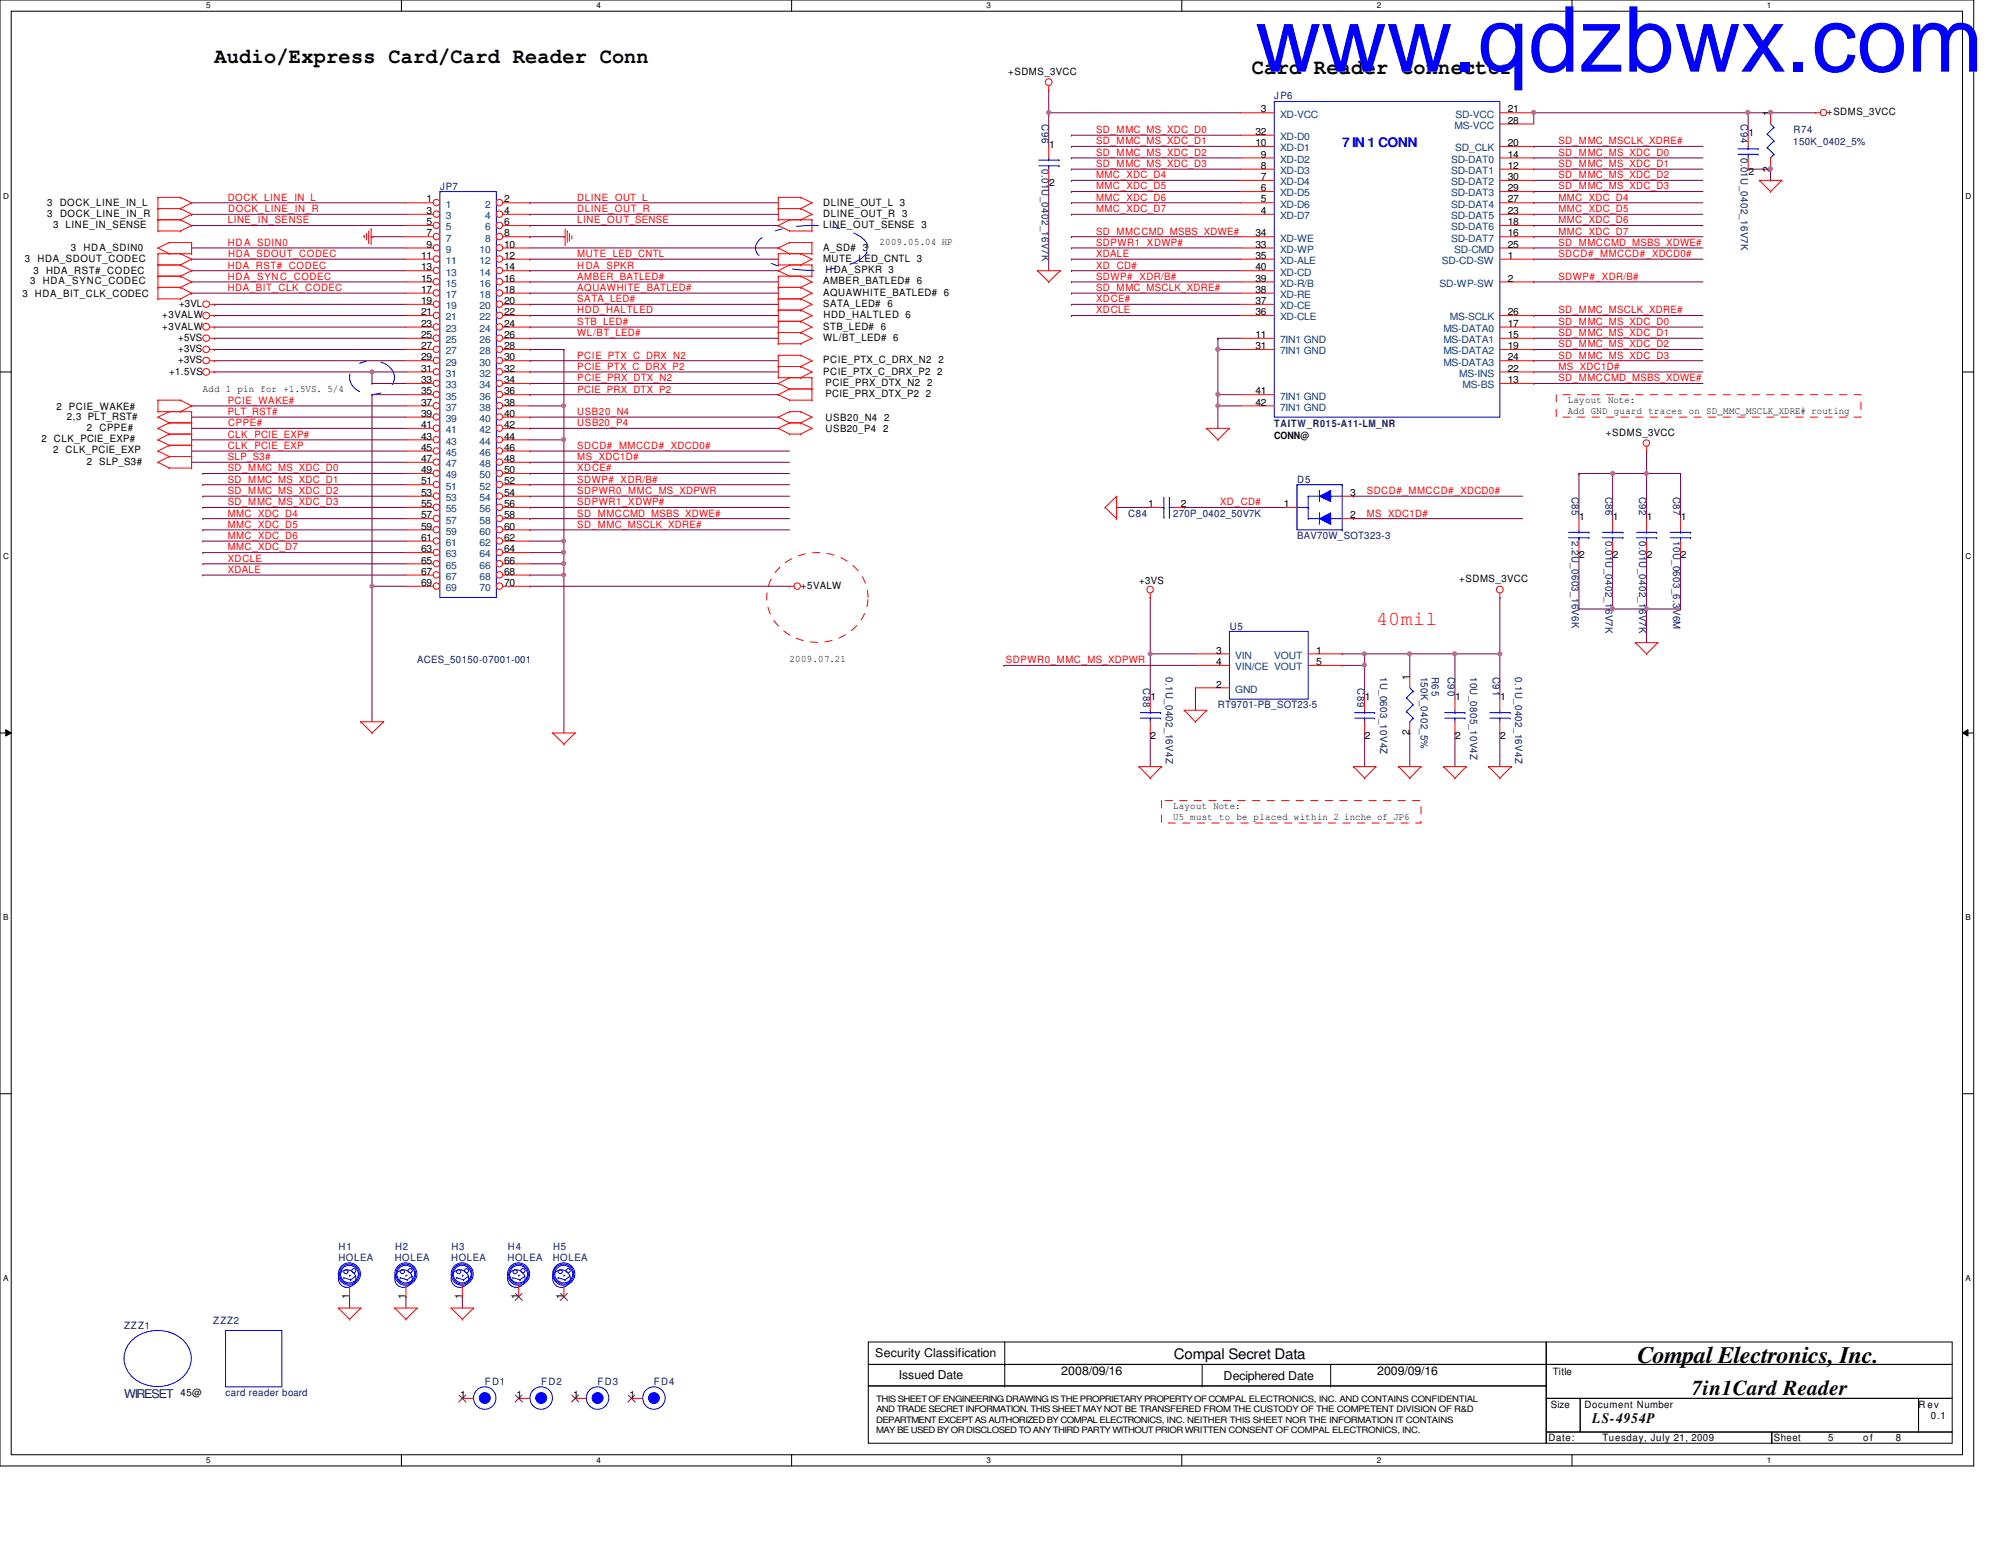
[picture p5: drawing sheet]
<svg xmlns="http://www.w3.org/2000/svg" width="279mm" height="216mm" viewBox="0 0 279 216" stroke-linecap="round" stroke-linejoin="round" font-family="sans-serif">
<defs><g id="words">
<text font-size="12.7" fill="#00f" x="175.3" y="10">www.qdzbwx.com</text>
<text font-size="3.3" x="228.6" y="190.4">Compal Electronics, Inc.</text>
<g font-size="3">
<text x="29.9" y="8.8">Audio/Express Card/Card Reader Conn</text>
<text x="174.8" y="10.3">Card Reader Connector</text>
<text x="236.2" y="194.8">7in1Card Reader</text>
</g>
<text font-size="2.8" fill="#f00" x="192.1" y="87.3">40mil</text>
<g font-size="2">
<text x="163.9" y="189.8">Compal Secret Data</text>
<text x="222.3" y="198.7">LS-4954P</text>
</g>
<text font-size="1.9" fill="#00f" x="187.4" y="20.6">7 IN 1 CONN</text>
<g font-size="1.7">
<text x="122.2" y="189.5">Security Classification</text>
<text x="125.5" y="192.5">Issued Date</text>
<text x="148.2" y="192.1">2008/09/16</text>
<text x="170.9" y="192.7">Deciphered Date</text>
<text x="192.3" y="192.1">2009/09/16</text>
</g>
<text font-size="1.7" fill="#000080" x="17.3" y="195.2">WIRESET</text>
<g font-size="1.4">
<text x="140.8" y="10.5">+SDMS_3VCC</text>
<text x="176.1" y="15.7">3</text>
<text x="210.5" y="17.3">28</text>
<text x="210.5" y="15.7">21</text>
<text x="247.2" y="16.2" transform="rotate(-90 247.2 16.2)">1</text>
<text x="255.1" y="16.1">+SDMS_3VCC</text>
<text x="146.5" y="20.7">1</text>
<text x="175.3" y="18.8">32</text>
<text x="175.3" y="20.4">10</text>
<text x="176.1" y="22">9</text>
<text x="176.1" y="23.6">8</text>
<text x="210.5" y="22">14</text>
<text x="210.5" y="23.6">12</text>
<text x="210.5" y="20.4">20</text>
<text x="244.1" y="19">1</text>
<text x="247.2" y="24" transform="rotate(-90 247.2 24)">2</text>
<text x="6.6" y="28.7">3</text>
<text x="8.3" y="28.7">DOCK_LINE_IN_L</text>
<text x="59.6" y="28.3">1</text>
<text x="59.6" y="29.9">3</text>
<text x="70.4" y="28.3">2</text>
<text x="70.4" y="29.9">4</text>
<text x="114.9" y="28.7">DLINE_OUT_L 3</text>
<text x="146.5" y="26">2</text>
<text x="176.1" y="25.1">7</text>
<text x="176.1" y="28.3">5</text>
<text x="176.1" y="26.7">6</text>
<text x="176.1" y="29.9">4</text>
<text x="210.5" y="25.1">30</text>
<text x="210.5" y="26.7">29</text>
<text x="210.5" y="28.3">27</text>
<text x="210.5" y="29.9">23</text>
<text x="244.1" y="24.5">2</text>
<text x="6.6" y="30.3">3</text>
<text x="7.4" y="31.8">3</text>
<text x="8.4" y="30.3">DOCK_LINE_IN_R</text>
<text x="9.1" y="31.8">LINE_IN_SENSE</text>
<text x="9.9" y="35">3</text>
<text x="11.6" y="35">HDA_SDIN0</text>
<text x="59.6" y="31.5">5</text>
<text x="59.6" y="33">7</text>
<text x="59.6" y="34.6">9</text>
<text x="70.4" y="31.5">6</text>
<text x="70.4" y="33">8</text>
<text x="70.4" y="34.6">10</text>
<text x="114.9" y="30.3">DLINE_OUT_R</text>
<text x="114.9" y="31.8">LINE_OUT_SENSE 3</text>
<text x="114.9" y="35">A_SD#</text>
<text x="120.5" y="35">3</text>
<text x="122.8" y="34.2">2009.05.04 HP</text>
<text x="126" y="30.3">3</text>
<text x="175.3" y="34.6">33</text>
<text x="175.3" y="33">34</text>
<text x="210.5" y="34.6">25</text>
<text x="210.5" y="31.5">18</text>
<text x="210.5" y="33">16</text>
<text x="3.1" y="41.4">3</text>
<text x="3.5" y="36.6">3</text>
<text x="4.2" y="39.7">3</text>
<text x="4.7" y="38.3">3</text>
<text x="4.9" y="41.4">HDA_BIT_CLK_CODEC</text>
<text x="5.2" y="36.6">HDA_SDOUT_CODEC</text>
<text x="6" y="39.7">HDA_SYNC_CODEC</text>
<text x="6.4" y="38.3">HDA_RST#_CODEC</text>
<text x="58.8" y="36.2">11</text>
<text x="58.8" y="37.8">13</text>
<text x="58.8" y="39.3">15</text>
<text x="58.8" y="40.9">17</text>
<text x="70.4" y="36.2">12</text>
<text x="70.4" y="37.8">14</text>
<text x="70.4" y="39.3">16</text>
<text x="70.4" y="40.9">18</text>
<text x="114.9" y="41.3">AQUAWHITE_BATLED# 6</text>
<text x="114.9" y="39.7">AMBER_BATLED# 6</text>
<text x="114.9" y="36.6">MUTE_LED_CNTL 3</text>
<text x="115.3" y="38.1">HDA_SPKR 3</text>
<text x="175.3" y="36.2">35</text>
<text x="175.3" y="40.9">38</text>
<text x="175.3" y="39.3">39</text>
<text x="175.3" y="37.8">40</text>
<text x="210.5" y="36.2">1</text>
<text x="210.5" y="39.3">2</text>
<text x="22.6" y="46">+3VALW</text>
<text x="22.6" y="44.4">+3VALW</text>
<text x="24.9" y="47.6">+5VS</text>
<text x="25" y="42.9">+3VL</text>
<text x="58.8" y="42.5">19</text>
<text x="58.8" y="44">21</text>
<text x="58.8" y="45.6">23</text>
<text x="58.8" y="47.2">25</text>
<text x="70.4" y="42.5">20</text>
<text x="70.4" y="44">22</text>
<text x="70.4" y="45.6">24</text>
<text x="70.4" y="47.2">26</text>
<text x="114.9" y="47.6">WL/BT_LED# 6</text>
<text x="114.9" y="46">STB_LED# 6</text>
<text x="114.9" y="42.9">SATA_LED# 6</text>
<text x="115" y="44.4">HDD_HALTLED 6</text>
<text x="175.3" y="42.5">37</text>
<text x="175.3" y="47.2">11</text>
<text x="175.3" y="44">36</text>
<text x="210.5" y="45.6">17</text>
<text x="210.5" y="47.2">15</text>
<text x="210.5" y="44">26</text>
<text x="23.6" y="52.3">+1.5VS</text>
<text x="24.9" y="50.8">+3VS</text>
<text x="24.9" y="49.2">+3VS</text>
<text x="58.8" y="48.8">27</text>
<text x="58.8" y="50.3">29</text>
<text x="58.8" y="51.9">31</text>
<text x="58.8" y="53.5">33</text>
<text x="70.4" y="48.8">28</text>
<text x="70.4" y="50.3">30</text>
<text x="70.4" y="51.9">32</text>
<text x="70.4" y="53.5">34</text>
<text x="114.9" y="50.8">PCIE_PTX_C_DRX_N2 2</text>
<text x="114.9" y="52.3">PCIE_PTX_C_DRX_P2 2</text>
<text x="115.3" y="53.9">PCIE_PRX_DTX_N2</text>
<text x="129.5" y="53.9">2</text>
<text x="175.3" y="48.8">31</text>
<text x="210.5" y="50.3">24</text>
<text x="210.5" y="51.9">22</text>
<text x="210.5" y="48.8">19</text>
<text x="210.5" y="53.5">13</text>
<text x="7.9" y="57.2">2</text>
<text x="9.3" y="58.6">2,3 PLT_RST#</text>
<text x="9.6" y="57.2">PCIE_WAKE#</text>
<text x="28.3" y="54.7">Add 1 pin for +1.5VS. 5/4</text>
<text x="58.8" y="55.1">35</text>
<text x="58.8" y="56.6">37</text>
<text x="58.8" y="58.2">39</text>
<text x="58.8" y="59.8">41</text>
<text x="70.4" y="55.1">36</text>
<text x="70.4" y="56.6">38</text>
<text x="70.4" y="58.2">40</text>
<text x="70.4" y="59.8">42</text>
<text x="115.3" y="58.8">USB20_N4 2</text>
<text x="115.3" y="55.5">PCIE_PRX_DTX_P2 2</text>
<text x="175.3" y="55.1">41</text>
<text x="175.3" y="56.6">42</text>
<text x="218.9" y="56.3">Layout Note:</text>
<text x="218.9" y="57.8">Add GND guard traces on SD_MMC_MSCLK_XDRE# routing</text>
<text x="5.8" y="61.8">2</text>
<text x="7.4" y="63.3">2</text>
<text x="7.5" y="61.8">CLK_PCIE_EXP#</text>
<text x="9.1" y="63.3">CLK_PCIE_EXP</text>
<text x="12.1" y="60.2">2</text>
<text x="12.1" y="64.9">2</text>
<text x="13.8" y="64.9">SLP_S3#</text>
<text x="13.9" y="60.2">CPPE#</text>
<text x="58.8" y="61.4">43</text>
<text x="58.8" y="62.9">45</text>
<text x="58.8" y="64.5">47</text>
<text x="70.4" y="61.4">44</text>
<text x="70.4" y="62.9">46</text>
<text x="70.4" y="64.5">48</text>
<text x="115.3" y="60.4">USB20_P4</text>
<text x="123.3" y="60.4">2</text>
<text x="177.9" y="61.3">CONN@</text>
<text x="224.2" y="60.8">+SDMS_3VCC</text>
<text x="58.8" y="66.1">49</text>
<text x="58.8" y="67.6">51</text>
<text x="58.8" y="69.3">53</text>
<text x="58.8" y="70.8">55</text>
<text x="70.4" y="66.1">50</text>
<text x="70.4" y="67.6">52</text>
<text x="70.4" y="69.3">54</text>
<text x="70.4" y="70.8">56</text>
<text x="160.3" y="70.8">1</text>
<text x="164.9" y="70.8">2</text>
<text x="179.2" y="70.8">1</text>
<text x="188.5" y="69.3">3</text>
<text x="58.8" y="72.4">57</text>
<text x="58.8" y="74">59</text>
<text x="58.8" y="75.5">61</text>
<text x="58.8" y="77.1">63</text>
<text x="70.4" y="72.4">58</text>
<text x="70.4" y="74">60</text>
<text x="70.4" y="75.5">62</text>
<text x="70.4" y="77.1">64</text>
<text x="188.5" y="72.4">2</text>
<text x="220.5" y="72.6">1</text>
<text x="220.5" y="78">2</text>
<text x="225.2" y="72.6">1</text>
<text x="225.2" y="78">2</text>
<text x="230" y="72.6">1</text>
<text x="230" y="78">2</text>
<text x="234.7" y="72.6">1</text>
<text x="234.7" y="78">2</text>
<text x="58.8" y="78.7">65</text>
<text x="58.8" y="80.3">67</text>
<text x="58.8" y="81.8">69</text>
<text x="70.4" y="78.7">66</text>
<text x="70.4" y="80.3">68</text>
<text x="70.4" y="81.8">70</text>
<text x="111.8" y="82.3">+5VALW</text>
<text x="159" y="81.6">+3VS</text>
<text x="203.8" y="81.3">+SDMS_3VCC</text>
<text x="110.2" y="92.5">2009.07.21</text>
<text x="169.8" y="91.3">3</text>
<text x="169.8" y="92.9">4</text>
<text x="183.8" y="91.3">1</text>
<text x="183.8" y="92.9">5</text>
<text x="196.8" y="95" transform="rotate(-90 196.8 95)">1</text>
<text x="160.7" y="97.8">1</text>
<text x="169.8" y="96">2</text>
<text x="190.6" y="97.8">1</text>
<text x="203.2" y="97.8">1</text>
<text x="209.5" y="97.8">1</text>
<text x="160.7" y="103.2">2</text>
<text x="190.6" y="103.2">2</text>
<text x="196.8" y="102.7" transform="rotate(-90 196.8 102.7)">2</text>
<text x="203.2" y="103.2">2</text>
<text x="209.5" y="103.2">2</text>
<text x="163.8" y="112.9">Layout Note:</text>
<text x="163.8" y="114.5">U5 must to be placed within 2 inche of JP6</text>
<text x="48.8" y="181.4" transform="rotate(-90 48.8 181.4)">1</text>
<text x="56.6" y="181.4" transform="rotate(-90 56.6 181.4)">1</text>
<text x="64.5" y="181.4" transform="rotate(-90 64.5 181.4)">1</text>
<text x="72.4" y="181.4" transform="rotate(-90 72.4 181.4)">1</text>
<text x="78.7" y="181.4" transform="rotate(-90 78.7 181.4)">1</text>
<text x="25.2" y="195">45@</text>
<text x="64.3" y="195.2">1</text>
<text x="72.1" y="195.2">1</text>
<text x="80" y="195.2">1</text>
<text x="87.9" y="195.2">1</text>
<text x="216.5" y="196.6">Size</text>
<text x="216.8" y="192">Title</text>
<text x="221.2" y="196.6">Document Number</text>
<text x="267.9" y="196.6">R ev</text>
<text x="216.2" y="201.3">Date:</text>
<text x="223.8" y="201.3">Tuesday, July 21, 2009</text>
<text x="247.7" y="201.3">Sheet</text>
<text x="255.3" y="201.3">5</text>
<text x="260.1" y="201.3">o f</text>
<text x="264.7" y="201.3">8</text>
<text x="269.6" y="198.2">0.1</text>
</g>
<g font-size="1.4" fill="#000080">
<text x="145.5" y="17.4" transform="rotate(90 145.5 17.4)">C96</text>
<text x="177.9" y="13.9">JP6</text>
<text x="243.1" y="17.4" transform="rotate(90 243.1 17.4)">C94</text>
<text x="145.5" y="23.6" transform="rotate(90 145.5 23.6)">0.01U_0402_16V7K</text>
<text x="243.1" y="22.1" transform="rotate(90 243.1 22.1)">0.01U_0402_16V7K</text>
<text x="250.4" y="20.2">150K_0402_5%</text>
<text x="250.4" y="18.6">R74</text>
<text x="61.5" y="26.5">JP7</text>
<text x="177.9" y="59.6">TAITW_R015-A11-LM_NR</text>
<text x="181.1" y="67.4">D5</text>
<text x="219.5" y="69.3" transform="rotate(90 219.5 69.3)">C85</text>
<text x="224.2" y="69.3" transform="rotate(90 224.2 69.3)">C86</text>
<text x="228.9" y="69.3" transform="rotate(90 228.9 69.3)">C92</text>
<text x="233.6" y="69.3" transform="rotate(90 233.6 69.3)">C87</text>
<text x="157.5" y="72.2">C84</text>
<text x="163.8" y="72.2">270P_0402_50V7K</text>
<text x="181.1" y="75.3">BAV70W_SOT323-3</text>
<text x="219.5" y="75.6" transform="rotate(90 219.5 75.6)">2.2U_0603_16V6K</text>
<text x="224.2" y="75.6" transform="rotate(90 224.2 75.6)">0.01U_0402_16V7K</text>
<text x="228.9" y="75.6" transform="rotate(90 228.9 75.6)">0.01U_0402_16V7K</text>
<text x="233.6" y="75.6" transform="rotate(90 233.6 75.6)">10U_0603_6.3V6M</text>
<text x="171.7" y="87.9">U5</text>
<text x="58.3" y="92.6">ACES_50150-07001-001</text>
<text x="162.8" y="94.5" transform="rotate(90 162.8 94.5)">0.1U_0402_16V4Z</text>
<text x="192.7" y="94.5" transform="rotate(90 192.7 94.5)">1U_0603_10V4Z</text>
<text x="198.4" y="94.5" transform="rotate(90 198.4 94.5)">150K_0402_5%</text>
<text x="199.9" y="94.5" transform="rotate(90 199.9 94.5)">R65</text>
<text x="202.1" y="94.5" transform="rotate(90 202.1 94.5)">C90</text>
<text x="205.3" y="94.5" transform="rotate(90 205.3 94.5)">10U_0805_10V4Z</text>
<text x="208.4" y="94.5" transform="rotate(90 208.4 94.5)">C91</text>
<text x="211.6" y="94.5" transform="rotate(90 211.6 94.5)">0.1U_0402_16V4Z</text>
<text x="159.6" y="96.1" transform="rotate(90 159.6 96.1)">C88</text>
<text x="170.1" y="98.9">RT9701-PB_SOT23-5</text>
<text x="189.5" y="96.1" transform="rotate(90 189.5 96.1)">C89</text>
<text x="47.2" y="176.1">HOLEA</text>
<text x="47.3" y="174.5">H1</text>
<text x="55.1" y="176.1">HOLEA</text>
<text x="55.2" y="174.5">H2</text>
<text x="63" y="176.1">HOLEA</text>
<text x="63" y="174.5">H3</text>
<text x="70.9" y="176.1">HOLEA</text>
<text x="70.9" y="174.5">H4</text>
<text x="77.2" y="176.1">HOLEA</text>
<text x="77.2" y="174.5">H5</text>
<text x="17.3" y="185.5">ZZZ1</text>
<text x="29.8" y="184.9">ZZZ2</text>
<text x="31.5" y="195">card reader board</text>
<text x="67.7" y="193.4">FD1</text>
<text x="75.6" y="193.4">FD2</text>
<text x="83.4" y="193.4">FD3</text>
<text x="91.3" y="193.4">FD4</text>
</g>
<g font-size="1.4" fill="#004080">
<text x="178.7" y="16.4">XD-VCC</text>
<text x="203.1" y="18">MS-VCC</text>
<text x="203.2" y="16.4">SD-VCC</text>
<text x="178.7" y="19.6">XD-D0</text>
<text x="178.7" y="22.7">XD-D2</text>
<text x="178.7" y="21.1">XD-D1</text>
<text x="202.6" y="22.7">SD-DAT0</text>
<text x="203.2" y="21.1">SD_CLK</text>
<text x="62.2" y="29">1</text>
<text x="67.7" y="29">2</text>
<text x="178.7" y="25.9">XD-D4</text>
<text x="178.7" y="29">XD-D6</text>
<text x="178.7" y="27.4">XD-D5</text>
<text x="178.7" y="24.3">XD-D3</text>
<text x="202.6" y="25.9">SD-DAT2</text>
<text x="202.6" y="27.4">SD-DAT3</text>
<text x="202.6" y="24.3">SD-DAT1</text>
<text x="202.6" y="29">SD-DAT4</text>
<text x="62.2" y="30.6">3</text>
<text x="62.2" y="32.2">5</text>
<text x="62.2" y="33.7">7</text>
<text x="62.2" y="35.3">9</text>
<text x="67" y="35.3">10</text>
<text x="67.7" y="30.6">4</text>
<text x="67.7" y="32.2">6</text>
<text x="67.7" y="33.7">8</text>
<text x="178.7" y="35.3">XD-WP</text>
<text x="178.7" y="30.6">XD-D7</text>
<text x="178.7" y="33.7">XD-WE</text>
<text x="202.6" y="30.6">SD-DAT5</text>
<text x="202.6" y="32.2">SD-DAT6</text>
<text x="202.6" y="33.7">SD-DAT7</text>
<text x="203" y="35.3">SD-CMD</text>
<text x="62.2" y="36.9">11</text>
<text x="62.2" y="38.5">13</text>
<text x="62.2" y="40">15</text>
<text x="62.2" y="41.6">17</text>
<text x="67" y="36.9">12</text>
<text x="67" y="38.5">14</text>
<text x="67" y="40">16</text>
<text x="67" y="41.6">18</text>
<text x="178.7" y="36.9">XD-ALE</text>
<text x="178.7" y="41.6">XD-RE</text>
<text x="178.7" y="40">XD-R/B</text>
<text x="178.7" y="38.5">XD-CD</text>
<text x="201" y="40">SD-WP-SW</text>
<text x="201.3" y="36.9">SD-CD-SW</text>
<text x="62.2" y="43.2">19</text>
<text x="62.2" y="44.7">21</text>
<text x="62.2" y="46.4">23</text>
<text x="62.2" y="47.9">25</text>
<text x="67" y="43.2">20</text>
<text x="67" y="44.7">22</text>
<text x="67" y="46.4">24</text>
<text x="67" y="47.9">26</text>
<text x="178.7" y="43.2">XD-CE</text>
<text x="178.7" y="47.9">7IN1 GND</text>
<text x="178.7" y="44.7">XD-CLE</text>
<text x="201.5" y="46.4">MS-DATA0</text>
<text x="201.5" y="47.9">MS-DATA1</text>
<text x="202.4" y="44.7">MS-SCLK</text>
<text x="62.2" y="49.5">27</text>
<text x="62.2" y="51.1">29</text>
<text x="62.2" y="52.6">31</text>
<text x="67" y="49.5">28</text>
<text x="67" y="51.1">30</text>
<text x="67" y="52.6">32</text>
<text x="178.7" y="49.5">7IN1 GND</text>
<text x="201.5" y="51.1">MS-DATA3</text>
<text x="201.5" y="49.5">MS-DATA2</text>
<text x="203.8" y="52.6">MS-INS</text>
<text x="62.2" y="54.2">33</text>
<text x="62.2" y="55.8">35</text>
<text x="62.2" y="57.4">37</text>
<text x="62.2" y="58.9">39</text>
<text x="67" y="54.2">34</text>
<text x="67" y="55.8">36</text>
<text x="67" y="57.4">38</text>
<text x="67" y="58.9">40</text>
<text x="178.7" y="55.8">7IN1 GND</text>
<text x="178.7" y="57.4">7IN1 GND</text>
<text x="204.2" y="54.2">MS-BS</text>
<text x="62.2" y="60.5">41</text>
<text x="62.2" y="62.1">43</text>
<text x="62.2" y="63.7">45</text>
<text x="62.2" y="65.2">47</text>
<text x="67" y="60.5">42</text>
<text x="67" y="62.1">44</text>
<text x="67" y="63.7">46</text>
<text x="67" y="65.2">48</text>
<text x="62.2" y="66.8">49</text>
<text x="62.2" y="68.4">51</text>
<text x="62.2" y="70">53</text>
<text x="62.2" y="71.5">55</text>
<text x="67" y="66.8">50</text>
<text x="67" y="68.4">52</text>
<text x="67" y="70">54</text>
<text x="67" y="71.5">56</text>
<text x="62.2" y="73.1">57</text>
<text x="62.2" y="74.7">59</text>
<text x="62.2" y="76.2">61</text>
<text x="62.2" y="77.9">63</text>
<text x="67" y="73.1">58</text>
<text x="67" y="74.7">60</text>
<text x="67" y="76.2">62</text>
<text x="67" y="77.9">64</text>
<text x="62.2" y="79.4">65</text>
<text x="62.2" y="81">67</text>
<text x="62.2" y="82.5">69</text>
<text x="67" y="79.4">66</text>
<text x="67" y="81">68</text>
<text x="67" y="82.5">70</text>
<text x="172.5" y="92">VIN</text>
<text x="172.5" y="93.6">VIN/CE VOUT</text>
<text x="177.9" y="92">VOUT</text>
<text x="172.5" y="96.7">GND</text>
</g>
<g font-size="1.4" fill="#f00">
<text x="153" y="18.6">SD_MMC_MS_XDC_D0</text>
<text x="153" y="20.2">SD_MMC_MS_XDC_D1</text>
<text x="153" y="21.8">SD_MMC_MS_XDC_D2</text>
<text x="153" y="23.3">SD_MMC_MS_XDC_D3</text>
<text x="217.6" y="20.2">SD_MMC_MSCLK_XDRE#</text>
<text x="217.6" y="21.8">SD_MMC_MS_XDC_D0</text>
<text x="217.6" y="23.3">SD_MMC_MS_XDC_D1</text>
<text x="31.8" y="28">DOCK_LINE_IN_L</text>
<text x="31.9" y="29.6">DOCK_LINE_IN_R</text>
<text x="80.6" y="29.6">DLINE_OUT_R</text>
<text x="80.6" y="28">DLINE_OUT_L</text>
<text x="153" y="24.9">MMC_XDC_D4</text>
<text x="153" y="26.5">MMC_XDC_D5</text>
<text x="153" y="28">MMC_XDC_D6</text>
<text x="153" y="29.6">MMC_XDC_D7</text>
<text x="217.6" y="24.9">SD_MMC_MS_XDC_D2</text>
<text x="217.6" y="26.5">SD_MMC_MS_XDC_D3</text>
<text x="217.6" y="28">MMC_XDC_D4</text>
<text x="217.6" y="29.6">MMC_XDC_D5</text>
<text x="31.8" y="31.2">LINE_IN_SENSE</text>
<text x="31.8" y="34.3">HDA_SDIN0</text>
<text x="31.9" y="35.9">HDA_SDOUT_CODEC</text>
<text x="80.6" y="35.9">MUTE_LED_CNTL</text>
<text x="80.6" y="31.2">LINE_OUT_SENSE</text>
<text x="153" y="34.3">SDPWR1_XDWP#</text>
<text x="153" y="32.8">SD_MMCCMD_MSBS_XDWE#</text>
<text x="153.1" y="35.9">XDALE</text>
<text x="217.6" y="35.9">SDCD#_MMCCD#_XDCD0#</text>
<text x="217.6" y="34.3">SD_MMCCMD_MSBS_XDWE#</text>
<text x="217.6" y="31.2">MMC_XDC_D6</text>
<text x="217.6" y="32.8">MMC_XDC_D7</text>
<text x="31.8" y="39.1">HDA_SYNC_CODEC</text>
<text x="31.8" y="37.5">HDA_RST#_CODEC</text>
<text x="31.8" y="40.6">HDA_BIT_CLK_CODEC</text>
<text x="80.6" y="40.6">AQUAWHITE_BATLED#</text>
<text x="80.6" y="37.5">HDA_SPKR</text>
<text x="80.6" y="39.1">AMBER_BATLED#</text>
<text x="153" y="37.5">XD_CD#</text>
<text x="153" y="40.6">SD_MMC_MSCLK_XDRE#</text>
<text x="153" y="39.1">SDWP#_XDR/B#</text>
<text x="217.6" y="39.1">SDWP#_XDR/B#</text>
<text x="80.6" y="46.9">WL/BT_LED#</text>
<text x="80.6" y="45.4">STB_LED#</text>
<text x="80.6" y="43.8">HDD_HALTLED</text>
<text x="80.6" y="42.2">SATA_LED#</text>
<text x="153" y="42.2">XDCE#</text>
<text x="153" y="43.8">XDCLE</text>
<text x="217.6" y="43.8">SD_MMC_MSCLK_XDRE#</text>
<text x="217.6" y="46.9">SD_MMC_MS_XDC_D1</text>
<text x="217.6" y="45.4">SD_MMC_MS_XDC_D0</text>
<text x="80.6" y="51.6">PCIE_PTX_C_DRX_P2</text>
<text x="80.6" y="53.3">PCIE_PRX_DTX_N2</text>
<text x="80.6" y="50.1">PCIE_PTX_C_DRX_N2</text>
<text x="217.6" y="51.6">MS_XDC1D#</text>
<text x="217.6" y="53.3">SD_MMCCMD_MSBS_XDWE#</text>
<text x="217.6" y="48.5">SD_MMC_MS_XDC_D2</text>
<text x="217.6" y="50.1">SD_MMC_MS_XDC_D3</text>
<text x="31.8" y="56.4">PCIE_WAKE#</text>
<text x="31.8" y="58">PLT_RST#</text>
<text x="31.9" y="59.5">CPPE#</text>
<text x="80.6" y="58">USB20_N4</text>
<text x="80.6" y="59.5">USB20_P4</text>
<text x="80.6" y="54.8">PCIE_PRX_DTX_P2</text>
<text x="31.8" y="62.7">CLK_PCIE_EXP</text>
<text x="31.8" y="65.8">SD_MMC_MS_XDC_D0</text>
<text x="31.8" y="61.1">CLK_PCIE_EXP#</text>
<text x="31.8" y="64.3">SLP_S3#</text>
<text x="80.6" y="65.8">XDCE#</text>
<text x="80.6" y="62.7">SDCD#_MMCCD#_XDCD0#</text>
<text x="80.6" y="64.3">MS_XDC1D#</text>
<text x="31.8" y="67.4">SD_MMC_MS_XDC_D1</text>
<text x="31.8" y="69">SD_MMC_MS_XDC_D2</text>
<text x="31.8" y="70.6">SD_MMC_MS_XDC_D3</text>
<text x="80.6" y="70.6">SDPWR1_XDWP#</text>
<text x="80.6" y="69">SDPWR0_MMC_MS_XDPWR</text>
<text x="80.6" y="67.4">SDWP#_XDR/B#</text>
<text x="170.3" y="70.6">XD_CD#</text>
<text x="190.8" y="69">SDCD#_MMCCD#_XDCD0#</text>
<text x="31.8" y="72.1">MMC_XDC_D4</text>
<text x="31.8" y="73.7">MMC_XDC_D5</text>
<text x="31.8" y="76.9">MMC_XDC_D7</text>
<text x="31.8" y="75.3">MMC_XDC_D6</text>
<text x="80.6" y="73.7">SD_MMC_MSCLK_XDRE#</text>
<text x="80.6" y="72.1">SD_MMCCMD_MSBS_XDWE#</text>
<text x="190.8" y="72.1">MS_XDC1D#</text>
<text x="31.8" y="78.4">XDCLE</text>
<text x="31.8" y="80">XDALE</text>
<text x="140.5" y="92.6">SDPWR0_MMC_MS_XDPWR</text>
</g>
<g font-size="1.2">
<text x="122.3" y="195.8">THIS SHEET OF ENGINEERING DRAWING IS THE PROPRIETARY PROPERTY OF COMPAL ELECTRONICS, INC. AND CONTAINS CONFIDENTIAL</text>
<text x="122.3" y="197.2">AND TRADE SECRET INFORMATION. THIS SHEET MAY NOT BE TRANSFERED FROM THE CUSTODY OF THE COMPETENT DIVISION OF R&amp;D</text>
<text x="122.3" y="200.1">MAY BE USED BY OR DISCLOSED TO ANY THIRD PARTY WITHOUT PRIOR WRITTEN CONSENT OF COMPAL ELECTRONICS, INC.</text>
<text x="122.3" y="198.7">DEPARTMENT EXCEPT AS AUTHORIZED BY COMPAL ELECTRONICS, INC. NEITHER THIS SHEET NOR THE INFORMATION IT CONTAINS</text>
</g>
<g font-size="1.1">
<text x="28.8" y="1.1">5</text>
<text x="83.3" y="1.1">4</text>
<text x="137.8" y="1.1">3</text>
<text x="192.2" y="1.1">2</text>
<text x="246.7" y="1.1">1</text>
<text x=".4" y="27.7">D</text>
<text x="274.4" y="27.7">D</text>
<text x=".4" y="78.1">C</text>
<text x="274.4" y="78.1">C</text>
<text x=".4" y="128.5">B</text>
<text x="274.4" y="128.5">B</text>
<text x=".4" y="178.9">A</text>
<text x="274.4" y="178.9">A</text>
<text x="28.8" y="204.3">5</text>
<text x="83.3" y="204.3">4</text>
<text x="137.8" y="204.3">3</text>
<text x="192.2" y="204.3">2</text>
<text x="246.7" y="204.3">1</text>
</g>
</g></defs>
<path d="M0 0h275.6v204.7h-275.6zM1.6 1.6h272.4v201.6h-272.4z" fill="none" stroke="#000" stroke-width=".14"/>
<g fill="#fff">
<path d="M28.8 .2h.6v1.2h-.6z"/>
<path d="M28.8 203.3h.6v1.2h-.6z"/>
</g>
<path d="M56 0v1.6M56 203.2v1.5" fill="none" stroke="#000" stroke-width=".14"/>
<g fill="#fff">
<path d="M83.3 .2h.6v1.2h-.6z"/>
<path d="M83.3 203.3h.6v1.2h-.6z"/>
</g>
<path d="M110.5 0v1.6M110.5 203.2v1.5" fill="none" stroke="#000" stroke-width=".14"/>
<g fill="#fff">
<path d="M137.8 .2h.5v1.2h-.5z"/>
<path d="M137.8 203.3h.5v1.2h-.5z"/>
</g>
<path d="M165 0v1.6M165 203.2v1.5" fill="none" stroke="#000" stroke-width=".14"/>
<g fill="#fff">
<path d="M192.2 .2h.6v1.2h-.6z"/>
<path d="M192.2 203.3h.6v1.2h-.6z"/>
</g>
<path d="M219.5 0v1.6M219.5 203.2v1.5" fill="none" stroke="#000" stroke-width=".14"/>
<g fill="#fff">
<path d="M246.7 .2h.6v1.2h-.6z"/>
<path d="M246.7 203.3h.6v1.2h-.6z"/>
<path d="M.4 26.8h.8v1.1h-.8z"/>
<path d="M274.4 26.8h.8v1.1h-.8z"/>
<path d="M.4 77.1h.8v1.2h-.8z"/>
<path d="M274.4 77.1h.8v1.2h-.8z"/>
</g>
<path d="M0 51.9h1.6M274 51.9h1.6" fill="none" stroke="#000" stroke-width=".14"/>
<g fill="#fff">
<path d="M.4 127.6h.7v1.1h-.7z"/>
<path d="M274.4 127.6h.8v1.1h-.8z"/>
</g>
<path d="M0 102.4h1.6M.8 101.9l.8 .5-.8 .4zM274 102.4l.8-.5v.9zM274 102.4h1.6" fill="none" stroke="#000" stroke-width=".14"/>
<path d="M.8 101.9l.8 .5-.8 .4zM274 102.4l.8-.5v.9z" fill="#000"/>
<g fill="#fff">
<path d="M.4 177.9h.7v1.2h-.7z"/>
<path d="M274.4 177.9h.8v1.2h-.8z"/>
</g>
<g fill="none" stroke="#000" stroke-width=".14">
<path d="M0 152.7h1.6M274 152.7h1.6M121.2 187.4h94.7v3.1h-94.7zM121.2 190.5h94.7v3h-94.7zM121.2 193.5h94.7v8h-94.7zM140.3 190.5h.1M140.3 193.5h.1M140.3 187.4v6.1M167.9 193.5h.1M167.9 190.5v3M185.8 193.5h.1M185.8 190.5v3"/>
<path d="M215.9 187.4h56.7v3.1h-56.7zM215.9 190.5h56.7v4.8h-56.7zM215.9 195.3h4.7v4.7h-4.7zM215.9 200h31.5v1.5h-31.5zM220.6 195.3h47.3v4.7h-47.3zM247.4 200h25.2v1.5h-25.2zM267.9 195.3h4.7v4.7h-4.7z"/>
</g>
<g fill="none" stroke="#800040" stroke-width=".14">
<path d="M146.4 15.7h.1M146.4 12.6h.1M146.4 15.7h26.8M146.4 12.6v7.8M149.6 18.9h.1M149.6 18.9h23.6M214.2 15.7h.1M214.2 15.7h39.3M214.2 15.7v1.6M244.1 15.7h.1M244.1 15.7v3.2M247.2 15.7h.1"/>
<path d="M26.8 39.4h.1M26.8 31.5h.1M26.8 36.2h.1M26.8 29.9h.1M26.8 37.8h.1M26.8 28.3h.1M26.8 34.6h.1M26.8 37.8h29.9M26.8 36.2h29.9M26.8 39.4h29.9M26.8 34.6h29.9M26.8 28.3h29.9"/>
<path d="M26.8 29.9h29.9M26.8 31.5h29.9M51.9 33.1h.1M51.9 33.1h4.8M74 37.8h.1M74 36.2h.1M74 33.1h.1M74 31.5h.1M74 39.4h.1M74 29.9h.1M74 28.3h.1M74 37.8h34.7"/>
<path d="M74 36.2h34.7M74 39.4h34.7M74 34.6h34.7M74 33.1h4.7M74 28.3h34.7M74 29.9h34.7M74 31.5h34.7M108.7 34.6h.1M146.4 25.2h.1M146.4 25.2v12.6M149.6 37.8h.1M149.6 39.4h.1"/>
<path d="M149.6 34.6h.1M149.6 33.1h.1M149.6 20.4h.1M149.6 22.1h.1M149.6 23.6h.1M149.6 25.2h.1M149.6 26.8h.1M149.6 28.3h.1M149.6 29.9h.1M149.6 36.2h.1M149.6 20.4h23.6M149.6 37.8h23.6"/>
<path d="M149.6 36.2h23.6M149.6 39.4h23.6M149.6 34.6h23.6M149.6 33.1h23.6M149.6 22.1h23.6M149.6 23.6h23.6M149.6 25.2h23.6M149.6 26.8h23.6M149.6 28.3h23.6M149.6 29.9h23.6M214.2 20.4h.1M214.2 36.2h.1"/>
<path d="M214.2 39.4h.1M214.2 34.6h.1M214.2 22.1h.1M214.2 23.6h.1M214.2 25.2h.1M214.2 26.8h.1M214.2 28.3h.1M214.2 29.9h.1M214.2 31.5h.1M214.2 33.1h.1M214.2 20.4h23.6M214.2 36.2h23.6"/>
<path d="M214.2 39.4h23.6M214.2 34.6h23.6M214.2 33.1h23.6M214.2 22.1h23.6M214.2 23.6h23.6M214.2 25.2h23.6M214.2 26.8h23.6M214.2 28.3h23.6M214.2 29.9h23.6M214.2 31.5h23.6M244.1 23.6h.1M244.1 23.6h3.1v1.6"/>
<path d="M247.2 25.2h.1M26.8 59.8h.1M26.8 58.3h.1M26.8 40.9h.1M26.8 56.7h.1M26.8 40.9h29.9M26.8 59.8h29.9M26.8 56.7h29.9M26.8 58.3h29.9M29.9 51.9h.1M29.9 45.7h.1M29.9 44.1h.1"/>
<path d="M29.9 50.4h.1M29.9 47.2h.1M29.9 48.8h.1M29.9 42.5h.1M29.9 44.1h26.8M29.9 51.9h26.8M29.9 42.5h26.8M29.9 47.2h26.8M29.9 45.7h26.8M29.9 48.8h26.8M29.9 50.4h26.8M51.9 55.1h.1"/>
<path d="M51.9 53.6h.1M51.9 51.9h.1M51.9 53.6h4.8M51.9 51.9v1.7M51.9 55.1v45.7M51.9 55.1h4.8M74 40.9h.1M74 51.9h.1M74 47.2h.1M74 45.7h.1M74 55.1h.1M74 44.1h.1"/>
<path d="M74 48.8h.1M74 58.3h.1M74 53.6h.1M74 50.4h.1M74 59.8h.1M74 42.5h.1M74 44.1h34.7M74 40.9h34.7M74 51.9h34.7M74 42.5h34.7M74 53.6h34.7M74 47.2h34.7"/>
<path d="M74 45.7h34.7M74 48.8h4.7M74 50.4h34.7M74 59.8h34.7M74 56.7h4.7M74 55.1h34.7M74 58.3h34.7M78.7 48.8h.1M78.7 56.7h.1M78.7 48.8v53.6M149.6 40.9h.1M149.6 42.5h.1"/>
<path d="M149.6 44.1h.1M149.6 44.1h23.6M149.6 40.9h23.6M149.6 42.5h23.6M170.1 55.1h.1M170.1 47.2h.1M170.1 56.7h.1M170.1 48.8h.1M170.1 47.2h3.1M170.1 48.8h3.1M170.1 47.2v12.6M170.1 56.7h3.1"/>
<path d="M170.1 55.1h3.1M214.2 44.1h.1M214.2 51.9h.1M214.2 53.6h.1M214.2 47.2h.1M214.2 45.7h.1M214.2 48.8h.1M214.2 50.4h.1M214.2 44.1h23.6M214.2 51.9h23.6M214.2 53.6h23.6M214.2 47.2h23.6"/>
<path d="M214.2 45.7h23.6M214.2 48.8h23.6M214.2 50.4h23.6M26.8 63h.1M26.8 64.6h.1M26.8 61.4h.1M26.8 63h29.9M26.8 61.4h29.9M26.8 64.6h29.9M28.3 67.7h.1M28.3 72.4h.1M28.3 74h.1"/>
<path d="M28.3 77.2h.1M28.3 78.7h.1M28.3 66.1h.1M28.3 69.3h.1M28.3 75.6h.1M28.3 70.9h.1M28.3 70.9h28.4M28.3 69.3h28.4M28.3 72.4h28.4M28.3 66.1h28.4M28.3 67.7h28.4M28.3 74h28.4"/>
<path d="M28.3 75.6h28.4M28.3 77.2h28.4M28.3 78.7h28.4M74 66.1h.1M74 63h.1M74 74h.1M74 64.6h.1M74 70.9h.1M74 69.3h.1M74 72.4h.1M74 67.7h.1M74 70.9h36.2"/>
<path d="M74 69.3h36.2M74 72.4h36.2M74 66.1h36.2M74 67.7h36.2M74 74h36.2M74 75.6h4.7M74 63h36.2M74 61.4h4.7M74 77.2h4.7M74 78.7h4.7M74 64.6h36.2M78.7 75.6h.1"/>
<path d="M78.7 61.4h.1M78.7 78.7h.1M78.7 77.2h.1M155.9 70.9h.1M155.9 70.9h4.7M165.4 70.9h.1M165.4 70.9h14.1M189 69.3h.1M189 72.4h.1M189 69.3h23.6M189 72.4h23.6M220.5 66.1h.1"/>
<path d="M220.5 77.2h.1M220.5 66.1v6.3M220.5 77.2v7.8M220.5 66.1h14.2M225.2 66.1h.1M225.2 77.2h.1M225.2 66.1v6.3M225.2 77.2v7.8M229.9 63h.1M229.9 72.4h.1M229.9 63v9.4M229.9 77.2v12.5"/>
<path d="M234.7 66.1h.1M234.7 77.2h.1M234.7 66.1v6.3M234.7 77.2v7.8M28.3 80.3h.1M28.3 80.3h28.4M51.9 81.9h.1M51.9 81.9h4.8M74 80.3h.1M74 81.9h.1M74 81.9h36.2M74 80.3h4.7"/>
<path d="M78.7 80.3h.1M140.2 92.9h.1M140.2 92.9h26.7M160.6 83.4h.1M160.6 91.3h.1M160.6 83.4v14.2M160.6 91.3h6.3M166.9 96.1h.1M166.9 96.1v3.1M187.4 91.3h.1M187.4 92.9h.1M187.4 92.9h3.1"/>
<path d="M187.4 91.3h22M190.5 92.9h.1M190.5 91.3h.1M190.5 91.3v6.3M196.8 91.3h.1M196.8 91.3v3.2M203.2 91.3h.1M203.2 91.3v6.3M209.4 91.3h.1M209.4 83.4h.1M209.4 83.4v14.2M220.5 85h.1"/>
<path d="M220.5 85h14.2M225.2 85h.1M229.9 85h.1M234.7 85h.1M160.6 102.4h.1M160.6 102.4v4.7M190.5 102.4h.1M190.5 102.4v4.7M196.8 102.4h.1M196.8 102.4v4.7M203.2 102.4h.1M203.2 102.4v4.7"/>
<path d="M209.4 102.4h.1M209.4 102.4v4.7M48.8 181.1h.1M48.8 181.1v1.6M56.7 181.1h.1M56.7 181.1v1.6M64.6 181.1h.1M64.6 181.1v1.6"/>
</g>
<g fill="none" stroke="#f00" stroke-width=".14">
<path d="M146.4 12.6h.1M146.4 12v.6M253.5 15.7h.1M253.5 15.7h.7M22.1 32.3h.1M22.1 30.7h.1M22.1 29.1h.1M22.1 27.6h.1M22.1 38.6h.1M22.1 35.4h.1M22.1 37h.1M22.1 34.6h.1"/>
<path d="M22.1 32.3h3.1M22.1 27.6v4.7M22.1 35.4v6.3M22.1 30.7h3.1M22.1 29.1h3.1M22.1 27.6h3.1M22.1 38.6h3.1M22.1 37h3.1M22.1 35.4h4.7M22.1 34.6l1.5 .8M23.6 33.9h.1M23.6 35.4h.1"/>
<path d="M23.6 33.9l-1.5 .7M23.6 33.9h3.2M25.2 32.3h.1M25.2 30.7h.1M25.2 29.1h.1M25.2 27.6h.1M25.2 38.6h.1M25.2 37h.1M25.2 35.4h.1M25.2 30.7l1.6 .8M25.2 29.1l1.6 .8M25.2 27.6l1.6 .7"/>
<path d="M25.2 38.6l1.6 .8M25.2 35.4l1.6 .8M25.2 37l1.6 .8M26.8 31.5h.1M26.8 29.9h.1M26.8 28.3h.1M26.8 39.4h.1M26.8 36.2h.1M26.8 37.8h.1M26.8 33.9h.1M26.8 35.4h.1M26.8 31.5l-1.6 .8"/>
<path d="M26.8 29.9l-1.6 .8M26.8 28.3l-1.6 .8M26.8 39.4l-1.6 .7M26.8 36.2l-1.6 .8M26.8 37.8l-1.6 .8M26.8 33.9v1.5M50.8 32.9h.1M50.8 32.9v.3M51.2 32.6h.1M51.2 32.6v.9M51.5 33.9h.1M51.5 32.3v1.6"/>
<path d="M51.8 32h.1M51.8 33.1h.1M51.8 32v2.2M51.9 33.1h.1M78.7 33.1h.1M78.7 33.1h.2M78.9 34.2h.1M78.9 32v2.2M79.2 32.3h.1M79.2 32.3v1.6M79.5 33.5h.1M79.5 32.6v.9"/>
<path d="M79.8 33.2h.1M79.8 32.9v.3M108.7 29.1h.1M108.7 30.7h.1M108.7 27.6h.1M108.7 38.6h.1M108.7 35.4h.1M108.7 37h.1M108.7 37.8h.1M108.7 31.5h.1M108.7 34.6h.1M108.7 30.7h4.7"/>
<path d="M108.7 29.1h3.1M108.7 27.6v3.1M108.7 35.4v1.6M108.7 38.6v9.4M108.7 27.6h3.1M108.7 38.6h4.7M108.7 37h4.7M108.7 35.4h4.7M108.7 37.8l1.5 .8M108.7 31.5l1.5 .8M108.7 34.6l1.5 .8M110.2 37h.1"/>
<path d="M110.2 38.6h.1M110.2 32.3h.1M110.2 30.7h.1M110.2 35.4h.1M110.2 33.9h.1M110.2 32.3h3.2M110.2 33.9h3.2M110.2 37l-1.5 .8M110.2 30.7l-1.5 .8M110.2 33.9l-1.5 .7M111.8 29.1h.1M111.8 30.7h.1"/>
<path d="M111.8 27.6h.1M111.8 38.6h.1M111.8 35.4h.1M111.8 37h.1M111.8 29.1l1.6 .8M111.8 27.6l1.6 .7M111.8 38.6l1.6 .8M111.8 35.4l1.6 .8M113.4 29.9h.1M113.4 28.3h.1M113.4 39.4h.1M113.4 36.2h.1"/>
<path d="M113.4 38.6h.1M113.4 37h.1M113.4 30.7h.1M113.4 32.3h.1M113.4 33.9h.1M113.4 35.4h.1M113.4 29.9l-1.6 .8M113.4 28.3l-1.6 .8M113.4 39.4l-1.6 .7M113.4 36.2l-1.6 .8M113.4 30.7v1.6M113.4 33.9v1.5"/>
<path d="M113.4 37v1.6M144.9 37.8h.1M144.9 37.8h3.1M144.9 37.8l1.5 1.6M146.4 39.4h.1M148 37.8h.1M148 37.8l-1.6 1.6M245.7 25.2h.1M245.7 25.2h3.1M245.7 25.2l1.5 1.6M247.2 26.8h.1M248.8 25.2h.1"/>
<path d="M248.8 25.2l-1.6 1.6M22.1 41.7h.1M22.1 40.1h.1M22.1 58.3h.1M22.1 59.8h.1M22.1 57.5h.1M22.1 55.9h.1M22.1 55.9v1.6M22.1 40.1h3.1M22.1 41.7h3.1M22.1 58.3l1.5 .8M22.1 57.5h4.7"/>
<path d="M22.1 59.8l1.5 .8M22.1 55.9h3.1M23.6 59.1h.1M23.6 57.5h.1M23.6 59.1h3.2M23.6 57.5l-1.5 .8M23.6 59.1l-1.5 .7M25.2 40.1h.1M25.2 41.7h.1M25.2 55.9h.1M25.2 57.5h.1M25.2 40.1l1.6 .8"/>
<path d="M25.2 55.9l1.6 .8M26.8 40.9h.1M26.8 57.5h.1M26.8 59.1h.1M26.8 56.7h.1M26.8 40.9l-1.6 .8M26.8 57.5v7.9M26.8 56.7l-1.6 .8M29.3 50.4h.6M29.3 51.9h.6M29.3 47.2h.6M29.3 48.8h.6"/>
<path d="M29.3 42.5h.6M29.3 45.7h.6M29.3 44.1h.6M29.9 50.4h.1M29.9 51.9h.1M29.9 47.2h.1M29.9 48.8h.1M29.9 42.5h.1M29.9 45.7h.1M29.9 44.1h.1M108.7 46.4h.1M108.7 48h.1"/>
<path d="M108.7 44.9h.1M108.7 43.3h.1M108.7 41.7h.1M108.7 40.1h.1M108.7 59.8h.1M108.7 58.3h.1M108.7 49.6h.1M108.7 51.2h.1M108.7 52.7h.1M108.7 53.6h.1M108.7 55.1h.1M108.7 49.6v3.1"/>
<path d="M108.7 40.1h3.1M108.7 41.7h3.1M108.7 46.4h3.1M108.7 48h3.1M108.7 44.9h3.1M108.7 43.3h3.1M108.7 59.8l1.5 .8M108.7 58.3l1.5 .8M108.7 49.6h3.1M108.7 51.2h3.1M108.7 52.7h4.7M108.7 53.6l1.5 .7"/>
<path d="M108.7 55.1l1.5 .8M110.2 59.1h.1M110.2 57.5h.1M110.2 52.7h.1M110.2 54.3h.1M110.2 55.9h.1M110.2 59.1h1.6M110.2 57.5h1.6M110.2 55.9h3.2M110.2 59.1l-1.5 .7M110.2 57.5l-1.5 .8M110.2 52.7l-1.5 .9"/>
<path d="M110.2 54.3h3.2M110.2 54.3l-1.5 .8M111.8 46.4h.1M111.8 48h.1M111.8 44.9h.1M111.8 43.3h.1M111.8 41.7h.1M111.8 40.1h.1M111.8 59.1h.1M111.8 57.5h.1M111.8 49.6h.1M111.8 51.2h.1"/>
<path d="M111.8 52.7h.1M111.8 46.4l1.6 .8M111.8 44.9l1.6 .8M111.8 43.3l1.6 .8M111.8 41.7l1.6 .8M111.8 40.1l1.6 .8M111.8 59.1l1.6 .7M111.8 57.5l1.6 .8M111.8 49.6l1.6 .8M111.8 51.2l1.6 .7M113.4 47.2h.1M113.4 45.7h.1"/>
<path d="M113.4 44.1h.1M113.4 42.5h.1M113.4 40.9h.1M113.4 59.8h.1M113.4 58.3h.1M113.4 50.4h.1M113.4 51.9h.1M113.4 54.3h.1M113.4 52.7h.1M113.4 55.9h.1M113.4 47.2l-1.6 .8M113.4 45.7l-1.6 .7"/>
<path d="M113.4 44.1l-1.6 .8M113.4 42.5l-1.6 .8M113.4 40.9l-1.6 .8M113.4 52.7v3.2M113.4 59.8l-1.6 .8M113.4 58.3l-1.6 .8M113.4 50.4l-1.6 .8M113.4 51.9l-1.6 .8M168.5 59.8h.1M168.5 59.8h3.2M168.5 59.8l1.6 1.6M171.7 59.8h.1"/>
<path d="M171.7 59.8l-1.6 1.6M22.1 61.4h.1M22.1 64.6h.1M22.1 63h.1M22.1 61.4l1.5 .8M22.1 64.6l1.5 .8M22.1 63l1.5 .8M23.6 60.6h.1M23.6 62.2h.1M23.6 65.4h.1M23.6 63.8h.1M23.6 60.6h3.2"/>
<path d="M23.6 62.2h3.2M23.6 60.6l-1.5 .8M23.6 65.4h3.2M23.6 63.8l-1.5 .8M23.6 63.8h3.2M23.6 62.2l-1.5 .8M26.8 60.6h.1M26.8 62.2h.1M26.8 63.8h.1M26.8 65.4h.1M110.2 60.6h.1M110.2 60.6h1.6"/>
<path d="M111.8 60.6h.1M154.3 70.9h.1M154.3 70.9l1.6 1.5M155.9 69.3h.1M155.9 72.4h.1M155.9 69.3v3.1M155.9 69.3l-1.6 1.6M170.1 61.4h.1M225.2 72.4v1.6M225.2 75.6v1.6M229.9 63h.1M229.9 62.4v.6"/>
<path d="M229.9 72.4v1.6M229.9 75.6v1.6M234.7 72.4v1.6M234.7 75.6v1.6M110.2 81.9h.1M110.2 81.9h.7M160.6 83.4h.1M160.6 82.8v.6M160.6 97.6v1.6M165.4 99.2h.1M165.4 99.2h3.1M165.4 99.2l1.5 1.6"/>
<path d="M168.5 99.2h.1M168.5 99.2l-1.6 1.6M203.2 97.6v1.6M209.4 83.4h.1M209.4 82.8v.6M228.3 89.7h.1M228.3 89.7h3.2M228.3 89.7l1.6 1.6M229.9 91.3h.1M231.5 89.7h.1M231.5 89.7l-1.6 1.6M50.4 100.8h.1"/>
<path d="M50.4 100.8h3.2M50.4 100.8l1.5 1.6M51.9 102.4h.1M53.6 100.8h.1M53.6 100.8l-1.7 1.6M77.2 102.4h.1M77.2 102.4h3.1M77.2 102.4l1.5 1.5M78.7 103.9h.1M80.3 102.4h.1M80.3 102.4l-1.6 1.5M159 107.1h.1"/>
<path d="M159 107.1h3.2M159 107.1l1.6 1.6M160.6 108.7h.1M160.6 100.8v1.6M162.2 107.1h.1M162.2 107.1l-1.6 1.6M166.9 100.8h.1M189 107.1h.1M189 107.1h3.1M189 107.1l1.5 1.6M190.5 108.7h.1M192.1 107.1h.1"/>
<path d="M192.1 107.1l-1.6 1.6M195.3 107.1h.1M195.3 107.1h3.1M195.3 107.1l1.5 1.6M196.8 108.7h.1M198.4 107.1h.1M198.4 107.1l-1.6 1.6M201.5 107.1h.1M201.5 107.1h3.2M201.5 107.1l1.7 1.6M203.2 108.7h.1M203.2 100.8v1.6"/>
<path d="M204.7 107.1h.1M204.7 107.1l-1.5 1.6M207.9 107.1h.1M207.9 107.1h3.1M207.9 107.1l1.5 1.6M209.4 108.7h.1M211 107.1h.1M211 107.1l-1.6 1.6M47.2 182.7h.1M47.2 182.7h3.2M47.2 182.7l1.6 1.5M48.8 184.2h.1"/>
<path d="M50.4 182.7h.1M50.4 182.7l-1.6 1.5M55.1 182.7h.1M55.1 182.7h3.2M55.1 182.7l1.6 1.5M56.7 184.2h.1M58.3 182.7h.1M58.3 182.7l-1.6 1.5M63 182.7h.1M63 182.7h3.1M63 182.7l1.6 1.5M64.6 184.2h.1"/>
<path d="M66.1 182.7h.1M66.1 182.7l-1.5 1.5"/>
<circle cx="146.4" cy="11.5" r=".47"/>
<circle cx="254.6" cy="15.7" r=".45"/>
<circle cx="28.8" cy="51.9" r=".47"/>
<circle cx="28.8" cy="44.1" r=".47"/>
<circle cx="28.8" cy="45.6" r=".47"/>
<circle cx="28.8" cy="42.5" r=".46"/>
<circle cx="28.8" cy="50.4" r=".46"/>
<circle cx="28.8" cy="47.2" r=".46"/>
<circle cx="28.8" cy="48.8" r=".46"/>
<circle cx="229.9" cy="61.9" r=".45"/>
<circle cx="111.3" cy="81.8" r=".45"/>
<circle cx="160.6" cy="82.3" r=".46"/>
<circle cx="209.4" cy="82.3" r=".47"/>
</g>
<path d="M217.3 55.1h42.5v3.2h-42.5zM108.8 79.3a7.6 7.6 0 0 1 11.7 1.5 5.9 5.9 0 0 1-2.5 7.9 7.5 7.5 0 0 1-10.3-2.6 5.7 5.7 0 0 1 1.1-6.8zM162.2 111.8h36.2v3.1h-36.2z" fill="none" stroke="#f00" stroke-width=".14" stroke-dasharray="1 1 1 1 1 1 1 1"/>
<path d="M105.9 33.6a8.2 8.2 0 0 1 5-1.9 16 16 0 0 1 8.8 1.1 2.37 2.37 0 0 1 1.5 1.8 2.37 2.37 0 0 1-1.5 1.9 16.1 16.1 0 0 1-12.7 0 2.37 2.37 0 0 1-1.5-1.9l.1-.5zM49.5 51.2a3.8 3.8 0 0 1 5.3 .5 2 2 0 0 1-.9 2.9 3.7 3.7 0 0 1-4.8-.9 1.9 1.9 0 0 1 .4-2.5z" fill="none" stroke="#00f" stroke-width=".14" stroke-dasharray="3 2 1 2"/>
<g fill="none" stroke="#00f" stroke-width=".14">
<path d="M223.8 75.1h2.8M223.8 74.3h2.8M225.2 74.3h.1M225.2 75.1h.1M225.2 74v.3M225.2 75.1v.5M226.6 75.1h.1M226.6 74.3h.1M228.5 75.1h2.8M228.5 74.3h2.8M229.9 74.3h.1M229.9 75.1h.1"/>
<path d="M229.9 74v.3M229.9 75.1v.5M231.3 75.1h.1M231.3 74.3h.1M233.2 75.1h2.9M233.2 74.3h2.9M234.7 74.3h.1M234.7 75.1h.1M234.7 74v.3M234.7 75.1v.5M236.1 75.1h.1M236.1 74.3h.1"/>
<path d="M159.2 99.5h2.9M160.6 99.5h.1M160.6 99.2v.3M162.1 99.5h.1M201.7 99.5h2.9M203.2 99.5h.1M203.2 99.2v.3M204.6 99.5h.1M159.2 100.3h2.9M160.6 100.3h.1M160.6 100.3v.5M162.1 100.3h.1"/>
<path d="M201.7 100.3h2.9M203.2 100.3h.1M203.2 100.3v.5M204.6 100.3h.1"/>
</g>
<circle cx="75.6" cy="195.2" r=".76" fill="#00f"/>
<g fill="none" stroke="#00f" stroke-width=".14">
<path d="M61.4 26.8h7.9v56.6h-7.9zM219 75.1h2.9M219 74.3h2.9M220.5 74.3h.1M220.5 75.1h.1M220.5 74v.3M220.5 75.1v.5M221.9 75.1h.1M221.9 74.3h.1M31.5 185.8h7.9v7.9h-7.9z"/>
<circle cx="75.6" cy="195.2" r="1.57"/>
<circle cx="75.6" cy="195.2" r=".76"/>
</g>
<path d="M220.5 72.4v1.6M220.5 75.6v1.6M72.4 195.3h1.6" fill="none" stroke="#f00" stroke-width=".14"/>
<path d="M72 194.8l.9 1M72.9 194.8l-1 1" fill="none" stroke="#804000" stroke-width=".14"/>
<circle cx="60.9" cy="28.3" r=".45" fill="#fff"/>
<g fill="none" stroke="#f00" stroke-width=".14">
<path d="M56.7 28.3h3.8"/>
<circle cx="60.9" cy="28.3" r=".45"/>
</g>
<circle cx="69.7" cy="28.3" r=".45" fill="#fff"/>
<g fill="none" stroke="#f00" stroke-width=".14">
<path d="M70.2 28.3h3.8"/>
<circle cx="69.7" cy="28.3" r=".45"/>
</g>
<circle cx="60.9" cy="29.9" r=".45" fill="#fff"/>
<g fill="none" stroke="#f00" stroke-width=".14">
<path d="M56.7 29.9h3.8"/>
<circle cx="60.9" cy="29.9" r=".45"/>
</g>
<circle cx="69.7" cy="29.9" r=".45" fill="#fff"/>
<g fill="none" stroke="#f00" stroke-width=".14">
<path d="M70.2 29.9h3.8"/>
<circle cx="69.7" cy="29.9" r=".45"/>
</g>
<circle cx="60.9" cy="31.5" r=".45" fill="#fff"/>
<g fill="none" stroke="#f00" stroke-width=".14">
<path d="M56.7 31.5h3.8"/>
<circle cx="60.9" cy="31.5" r=".45"/>
</g>
<circle cx="69.7" cy="31.5" r=".45" fill="#fff"/>
<g fill="none" stroke="#f00" stroke-width=".14">
<path d="M70.2 31.5h3.8"/>
<circle cx="69.7" cy="31.5" r=".45"/>
</g>
<circle cx="60.9" cy="33" r=".45" fill="#fff"/>
<g fill="none" stroke="#f00" stroke-width=".14">
<path d="M56.7 33.1h3.8"/>
<circle cx="60.9" cy="33" r=".45"/>
</g>
<circle cx="69.7" cy="33" r=".45" fill="#fff"/>
<g fill="none" stroke="#f00" stroke-width=".14">
<path d="M70.2 33.1h3.8"/>
<circle cx="69.7" cy="33" r=".45"/>
</g>
<circle cx="60.9" cy="34.6" r=".45" fill="#fff"/>
<g fill="none" stroke="#f00" stroke-width=".14">
<path d="M56.7 34.6h3.8"/>
<circle cx="60.9" cy="34.6" r=".45"/>
</g>
<circle cx="69.7" cy="34.6" r=".45" fill="#fff"/>
<g fill="none" stroke="#f00" stroke-width=".14">
<path d="M70.2 34.6h3.8"/>
<circle cx="69.7" cy="34.6" r=".45"/>
</g>
<circle cx="69.7" cy="36.2" r=".45" fill="#fff"/>
<g fill="none" stroke="#f00" stroke-width=".14">
<path d="M70.2 36.2h3.8"/>
<circle cx="69.7" cy="36.2" r=".45"/>
</g>
<circle cx="60.9" cy="36.2" r=".45" fill="#fff"/>
<g fill="none" stroke="#f00" stroke-width=".14">
<path d="M56.7 36.2h3.8"/>
<circle cx="60.9" cy="36.2" r=".45"/>
</g>
<circle cx="60.9" cy="37.8" r=".45" fill="#fff"/>
<g fill="none" stroke="#f00" stroke-width=".14">
<path d="M56.7 37.8h3.8"/>
<circle cx="60.9" cy="37.8" r=".45"/>
</g>
<circle cx="60.9" cy="39.3" r=".45" fill="#fff"/>
<g fill="none" stroke="#f00" stroke-width=".14">
<path d="M56.7 39.4h3.8"/>
<circle cx="60.9" cy="39.3" r=".45"/>
</g>
<circle cx="60.9" cy="40.9" r=".45" fill="#fff"/>
<g fill="none" stroke="#f00" stroke-width=".14">
<path d="M56.7 40.9h3.8"/>
<circle cx="60.9" cy="40.9" r=".45"/>
</g>
<circle cx="60.9" cy="42.5" r=".45" fill="#fff"/>
<g fill="none" stroke="#f00" stroke-width=".14">
<path d="M56.7 42.5h3.8"/>
<circle cx="60.9" cy="42.5" r=".45"/>
</g>
<circle cx="60.9" cy="44" r=".45" fill="#fff"/>
<g fill="none" stroke="#f00" stroke-width=".14">
<path d="M56.7 44.1h3.8"/>
<circle cx="60.9" cy="44" r=".45"/>
</g>
<circle cx="60.9" cy="45.7" r=".45" fill="#fff"/>
<g fill="none" stroke="#f00" stroke-width=".14">
<path d="M56.7 45.7h3.8"/>
<circle cx="60.9" cy="45.7" r=".45"/>
</g>
<circle cx="60.9" cy="47.2" r=".45" fill="#fff"/>
<g fill="none" stroke="#f00" stroke-width=".14">
<path d="M56.7 47.2h3.8"/>
<circle cx="60.9" cy="47.2" r=".45"/>
</g>
<circle cx="60.9" cy="48.8" r=".45" fill="#fff"/>
<g fill="none" stroke="#f00" stroke-width=".14">
<path d="M56.7 48.8h3.8"/>
<circle cx="60.9" cy="48.8" r=".45"/>
</g>
<circle cx="60.9" cy="50.4" r=".45" fill="#fff"/>
<g fill="none" stroke="#f00" stroke-width=".14">
<path d="M56.7 50.4h3.8"/>
<circle cx="60.9" cy="50.4" r=".45"/>
</g>
<circle cx="69.7" cy="37.8" r=".45" fill="#fff"/>
<g fill="none" stroke="#f00" stroke-width=".14">
<path d="M70.2 37.8h3.8"/>
<circle cx="69.7" cy="37.8" r=".45"/>
</g>
<circle cx="69.7" cy="39.3" r=".45" fill="#fff"/>
<g fill="none" stroke="#f00" stroke-width=".14">
<path d="M70.2 39.4h3.8"/>
<circle cx="69.7" cy="39.3" r=".45"/>
</g>
<circle cx="69.7" cy="40.9" r=".45" fill="#fff"/>
<g fill="none" stroke="#f00" stroke-width=".14">
<path d="M70.2 40.9h3.8"/>
<circle cx="69.7" cy="40.9" r=".45"/>
</g>
<circle cx="69.7" cy="42.5" r=".45" fill="#fff"/>
<g fill="none" stroke="#f00" stroke-width=".14">
<path d="M70.2 42.5h3.8"/>
<circle cx="69.7" cy="42.5" r=".45"/>
</g>
<circle cx="69.7" cy="44" r=".45" fill="#fff"/>
<g fill="none" stroke="#f00" stroke-width=".14">
<path d="M70.2 44.1h3.8"/>
<circle cx="69.7" cy="44" r=".45"/>
</g>
<circle cx="69.7" cy="45.7" r=".45" fill="#fff"/>
<g fill="none" stroke="#f00" stroke-width=".14">
<path d="M70.2 45.7h3.8"/>
<circle cx="69.7" cy="45.7" r=".45"/>
</g>
<circle cx="69.7" cy="47.2" r=".45" fill="#fff"/>
<g fill="none" stroke="#f00" stroke-width=".14">
<path d="M70.2 47.2h3.8"/>
<circle cx="69.7" cy="47.2" r=".45"/>
</g>
<circle cx="69.7" cy="48.8" r=".45" fill="#fff"/>
<g fill="none" stroke="#f00" stroke-width=".14">
<path d="M70.2 48.8h3.8"/>
<circle cx="69.7" cy="48.8" r=".45"/>
</g>
<circle cx="69.7" cy="50.4" r=".45" fill="#fff"/>
<g fill="none" stroke="#f00" stroke-width=".14">
<path d="M70.2 50.4h3.8"/>
<circle cx="69.7" cy="50.4" r=".45"/>
</g>
<circle cx="60.9" cy="51.9" r=".45" fill="#fff"/>
<g fill="none" stroke="#f00" stroke-width=".14">
<path d="M56.7 51.9h3.8"/>
<circle cx="60.9" cy="51.9" r=".45"/>
</g>
<circle cx="60.9" cy="53.5" r=".45" fill="#fff"/>
<g fill="none" stroke="#f00" stroke-width=".14">
<path d="M56.7 53.6h3.8"/>
<circle cx="60.9" cy="53.5" r=".45"/>
</g>
<circle cx="60.9" cy="55.1" r=".45" fill="#fff"/>
<g fill="none" stroke="#f00" stroke-width=".14">
<path d="M56.7 55.1h3.8"/>
<circle cx="60.9" cy="55.1" r=".45"/>
</g>
<circle cx="60.9" cy="56.7" r=".45" fill="#fff"/>
<g fill="none" stroke="#f00" stroke-width=".14">
<path d="M56.7 56.7h3.8"/>
<circle cx="60.9" cy="56.7" r=".45"/>
</g>
<circle cx="60.9" cy="58.2" r=".45" fill="#fff"/>
<g fill="none" stroke="#f00" stroke-width=".14">
<path d="M56.7 58.3h3.8"/>
<circle cx="60.9" cy="58.2" r=".45"/>
</g>
<circle cx="60.9" cy="59.8" r=".45" fill="#fff"/>
<g fill="none" stroke="#f00" stroke-width=".14">
<path d="M56.7 59.8h3.8"/>
<circle cx="60.9" cy="59.8" r=".45"/>
</g>
<circle cx="60.9" cy="61.4" r=".45" fill="#fff"/>
<g fill="none" stroke="#f00" stroke-width=".14">
<path d="M56.7 61.4h3.8"/>
<circle cx="60.9" cy="61.4" r=".45"/>
</g>
<circle cx="60.9" cy="63" r=".45" fill="#fff"/>
<g fill="none" stroke="#f00" stroke-width=".14">
<path d="M56.7 63h3.8"/>
<circle cx="60.9" cy="63" r=".45"/>
</g>
<circle cx="60.9" cy="64.5" r=".45" fill="#fff"/>
<g fill="none" stroke="#f00" stroke-width=".14">
<path d="M56.7 64.6h3.8"/>
<circle cx="60.9" cy="64.5" r=".45"/>
</g>
<circle cx="60.9" cy="66.1" r=".45" fill="#fff"/>
<g fill="none" stroke="#f00" stroke-width=".14">
<path d="M56.7 66.1h3.8"/>
<circle cx="60.9" cy="66.1" r=".45"/>
</g>
<circle cx="60.9" cy="67.7" r=".45" fill="#fff"/>
<g fill="none" stroke="#f00" stroke-width=".14">
<path d="M56.7 67.7h3.8"/>
<circle cx="60.9" cy="67.7" r=".45"/>
</g>
<circle cx="60.9" cy="69.3" r=".45" fill="#fff"/>
<g fill="none" stroke="#f00" stroke-width=".14">
<path d="M56.7 69.3h3.8"/>
<circle cx="60.9" cy="69.3" r=".45"/>
</g>
<circle cx="60.9" cy="70.8" r=".45" fill="#fff"/>
<g fill="none" stroke="#f00" stroke-width=".14">
<path d="M56.7 70.9h3.8"/>
<circle cx="60.9" cy="70.8" r=".45"/>
</g>
<circle cx="60.9" cy="72.4" r=".45" fill="#fff"/>
<g fill="none" stroke="#f00" stroke-width=".14">
<path d="M56.7 72.4h3.8"/>
<circle cx="60.9" cy="72.4" r=".45"/>
</g>
<circle cx="60.9" cy="74" r=".45" fill="#fff"/>
<g fill="none" stroke="#f00" stroke-width=".14">
<path d="M56.7 74h3.8"/>
<circle cx="60.9" cy="74" r=".45"/>
</g>
<circle cx="60.9" cy="75.5" r=".45" fill="#fff"/>
<g fill="none" stroke="#f00" stroke-width=".14">
<path d="M56.7 75.6h3.8"/>
<circle cx="60.9" cy="75.5" r=".45"/>
</g>
<circle cx="60.9" cy="77.1" r=".45" fill="#fff"/>
<g fill="none" stroke="#f00" stroke-width=".14">
<path d="M56.7 77.2h3.8"/>
<circle cx="60.9" cy="77.1" r=".45"/>
</g>
<circle cx="60.9" cy="78.7" r=".45" fill="#fff"/>
<g fill="none" stroke="#f00" stroke-width=".14">
<path d="M56.7 78.7h3.8"/>
<circle cx="60.9" cy="78.7" r=".45"/>
</g>
<circle cx="60.9" cy="80.3" r=".45" fill="#fff"/>
<g fill="none" stroke="#f00" stroke-width=".14">
<path d="M56.7 80.3h3.8"/>
<circle cx="60.9" cy="80.3" r=".45"/>
</g>
<circle cx="60.9" cy="81.8" r=".45" fill="#fff"/>
<g fill="none" stroke="#f00" stroke-width=".14">
<path d="M56.7 81.9h3.8"/>
<circle cx="60.9" cy="81.8" r=".45"/>
</g>
<circle cx="69.7" cy="51.9" r=".45" fill="#fff"/>
<g fill="none" stroke="#f00" stroke-width=".14">
<path d="M70.2 51.9h3.8"/>
<circle cx="69.7" cy="51.9" r=".45"/>
</g>
<circle cx="69.7" cy="53.5" r=".45" fill="#fff"/>
<g fill="none" stroke="#f00" stroke-width=".14">
<path d="M70.2 53.6h3.8"/>
<circle cx="69.7" cy="53.5" r=".45"/>
</g>
<circle cx="69.7" cy="55.1" r=".45" fill="#fff"/>
<g fill="none" stroke="#f00" stroke-width=".14">
<path d="M70.2 55.1h3.8"/>
<circle cx="69.7" cy="55.1" r=".45"/>
</g>
<circle cx="69.7" cy="56.7" r=".45" fill="#fff"/>
<g fill="none" stroke="#f00" stroke-width=".14">
<path d="M70.2 56.7h3.8"/>
<circle cx="69.7" cy="56.7" r=".45"/>
</g>
<circle cx="69.7" cy="58.2" r=".45" fill="#fff"/>
<g fill="none" stroke="#f00" stroke-width=".14">
<path d="M70.2 58.3h3.8"/>
<circle cx="69.7" cy="58.2" r=".45"/>
</g>
<circle cx="69.7" cy="59.8" r=".45" fill="#fff"/>
<g fill="none" stroke="#f00" stroke-width=".14">
<path d="M70.2 59.8h3.8"/>
<circle cx="69.7" cy="59.8" r=".45"/>
</g>
<circle cx="69.7" cy="61.4" r=".45" fill="#fff"/>
<g fill="none" stroke="#f00" stroke-width=".14">
<path d="M70.2 61.4h3.8"/>
<circle cx="69.7" cy="61.4" r=".45"/>
</g>
<circle cx="69.7" cy="63" r=".45" fill="#fff"/>
<g fill="none" stroke="#f00" stroke-width=".14">
<path d="M70.2 63h3.8"/>
<circle cx="69.7" cy="63" r=".45"/>
</g>
<circle cx="69.7" cy="64.5" r=".45" fill="#fff"/>
<g fill="none" stroke="#f00" stroke-width=".14">
<path d="M70.2 64.6h3.8"/>
<circle cx="69.7" cy="64.5" r=".45"/>
</g>
<circle cx="69.7" cy="66.1" r=".45" fill="#fff"/>
<g fill="none" stroke="#f00" stroke-width=".14">
<path d="M70.2 66.1h3.8"/>
<circle cx="69.7" cy="66.1" r=".45"/>
</g>
<circle cx="69.7" cy="67.7" r=".45" fill="#fff"/>
<g fill="none" stroke="#f00" stroke-width=".14">
<path d="M70.2 67.7h3.8"/>
<circle cx="69.7" cy="67.7" r=".45"/>
</g>
<circle cx="69.7" cy="69.3" r=".45" fill="#fff"/>
<g fill="none" stroke="#f00" stroke-width=".14">
<path d="M70.2 69.3h3.8"/>
<circle cx="69.7" cy="69.3" r=".45"/>
</g>
<circle cx="69.7" cy="70.8" r=".45" fill="#fff"/>
<g fill="none" stroke="#f00" stroke-width=".14">
<path d="M70.2 70.9h3.8"/>
<circle cx="69.7" cy="70.8" r=".45"/>
</g>
<circle cx="69.7" cy="72.4" r=".45" fill="#fff"/>
<g fill="none" stroke="#f00" stroke-width=".14">
<path d="M70.2 72.4h3.8"/>
<circle cx="69.7" cy="72.4" r=".45"/>
</g>
<circle cx="69.7" cy="74" r=".45" fill="#fff"/>
<g fill="none" stroke="#f00" stroke-width=".14">
<path d="M70.2 74h3.8"/>
<circle cx="69.7" cy="74" r=".45"/>
</g>
<circle cx="69.7" cy="75.5" r=".45" fill="#fff"/>
<g fill="none" stroke="#f00" stroke-width=".14">
<path d="M70.2 75.6h3.8"/>
<circle cx="69.7" cy="75.5" r=".45"/>
</g>
<circle cx="69.7" cy="77.1" r=".45" fill="#fff"/>
<g fill="none" stroke="#f00" stroke-width=".14">
<path d="M70.2 77.2h3.8"/>
<circle cx="69.7" cy="77.1" r=".45"/>
</g>
<circle cx="69.7" cy="78.7" r=".45" fill="#fff"/>
<g fill="none" stroke="#f00" stroke-width=".14">
<path d="M70.2 78.7h3.8"/>
<circle cx="69.7" cy="78.7" r=".45"/>
</g>
<circle cx="69.7" cy="80.3" r=".45" fill="#fff"/>
<g fill="none" stroke="#f00" stroke-width=".14">
<path d="M70.2 80.3h3.8"/>
<circle cx="69.7" cy="80.3" r=".45"/>
</g>
<circle cx="69.7" cy="81.8" r=".45" fill="#fff"/>
<g fill="none" stroke="#f00" stroke-width=".14">
<path d="M173.2 18.9h4.7M173.2 15.7h4.7M209.4 17.3h4.8M209.4 15.7h4.8M244.1 18.9v1.5M173.2 34.6h4.7M173.2 25.2h4.7M173.2 22.1h4.7M173.2 28.3h4.7M173.2 26.8h4.7M173.2 23.6h4.7M173.2 36.2h4.7"/>
<path d="M173.2 20.4h4.7M173.2 29.9h4.7M173.2 39.4h4.7M173.2 33.1h4.7M173.2 37.8h4.7M209.4 34.6h4.8M209.4 25.2h4.8M209.4 22.1h4.8M209.4 28.3h4.8M209.4 26.8h4.8M209.4 23.6h4.8M209.4 36.2h4.8"/>
<path d="M209.4 20.4h4.8M209.4 29.9h4.8M209.4 39.4h4.8M209.4 33.1h4.8M209.4 31.5h4.8M244.1 22.1v1.5M173.2 47.2h4.7M173.2 48.8h4.7M173.2 44.1h4.7M173.2 40.9h4.7M173.2 42.5h4.7M173.2 55.1h4.7"/>
<path d="M173.2 56.7h4.7M209.4 50.4h4.8M209.4 45.7h4.8M209.4 47.2h4.8M209.4 51.9h4.8M209.4 48.8h4.8M209.4 44.1h4.8M209.4 53.6h4.8M70.2 81.9h3.8"/>
<circle cx="69.7" cy="81.8" r=".45"/>
</g>
<path d="M177.9 14.2h31.5v44.1h-31.5zM242.7 21.5h2.8M242.7 20.8h2.8M244.1 20.8h.1M244.1 21.5h.1M244.1 20.4v.4M244.1 21.5v.6M245.5 21.5h.1M245.5 20.8h.1" fill="none" stroke="#00f" stroke-width=".14"/>
<circle cx="67.7" cy="195.2" r=".76" fill="#00f"/>
<g fill="none" stroke="#00f" stroke-width=".14">
<path d="M71.6 178.4h.1M71.6 178.4l1 .3M72.4 178.1h.1M72.4 178.1h.2M72.6 178.7h.1M73.2 178.3l-.6 .4M18.4 187.2a5.3 5.3 0 0 1 7.7 .5 3.6 3.6 0 0 1-1.7 5.4 5.1 5.1 0 0 1-6.8-2 3.4 3.4 0 0 1 .8-3.9z"/>
<circle cx="71.9" cy="177.6" r=".29"/>
<circle cx="72.1" cy="178.6" r="1.23"/>
<circle cx="72.4" cy="177.9" r="1.39"/>
<circle cx="72.4" cy="177.9" r="1.56"/>
<circle cx="72.4" cy="177.9" r="1.24"/>
<circle cx="73" cy="177.5" r=".3"/>
<circle cx="67.7" cy="195.2" r="1.57"/>
<circle cx="67.7" cy="195.2" r=".76"/>
</g>
<path d="M72.4 179.5v1.6M64.6 195.3h1.5" fill="none" stroke="#f00" stroke-width=".14"/>
<path d="M64.1 194.8l1 1M65 194.8l-.9 1M72 180.6l.9 1M72.9 180.6l-1 1" fill="none" stroke="#804000" stroke-width=".14"/>
<circle cx="83.4" cy="195.2" r=".76" fill="#00f"/>
<g fill="none" stroke="#00f" stroke-width=".14">
<path d="M145 23.2h2.9M145 22.4h2.9M146.4 22.4h.1M146.4 23.2h.1M146.4 22.1v.3M146.4 23.2v.4M147.9 23.2h.1M147.9 22.4h.1"/>
<circle cx="83.4" cy="195.2" r="1.57"/>
<circle cx="83.4" cy="195.2" r=".76"/>
</g>
<path d="M146.4 20.4v1.7M146.4 23.6v1.6M80.3 195.3h1.6" fill="none" stroke="#f00" stroke-width=".14"/>
<path d="M79.8 194.8l1 1M80.8 194.8l-1 1" fill="none" stroke="#804000" stroke-width=".14"/>
<circle cx="91.3" cy="195.2" r=".76" fill="#00f"/>
<g fill="none" stroke="#00f" stroke-width=".14">
<path d="M162.2 70.9h.3M162.5 70.9h.1M162.5 72.3h.1M162.5 69.4v2.9M163.3 72.3h.1M163.3 70.9h.1M163.3 70.9h.5M163.3 69.4v2.9M171.7 88.2h11v9.4h-11zM189.1 99.5h2.8M190.5 99.5h.1M190.5 99.2v.3"/>
<path d="M191.9 99.5h.1M196.4 97.5h.1M196.4 99.4h.1M196.4 97.5l.9 .9M196.4 99.4l.9 .9M196.8 96.1l.5 .4M197.3 96.5h.1M197.3 98.4h.1M197.3 96.5l-.9 1M197.3 98.4l-.9 1M208 99.5h2.9M209.4 99.5h.1"/>
<path d="M209.4 99.2v.3M210.9 99.5h.1M189.1 100.3h2.8M190.5 100.3h.1M190.5 100.3v.5M191.9 100.3h.1M196.8 100.8h.1M197.3 100.3h.1M197.3 100.3l-.5 .5M208 100.3h2.9M209.4 100.3h.1M209.4 100.3v.5"/>
<path d="M210.9 100.3h.1M48 178.4h.1M48 178.4l1 .3M48.8 178.1h.1M48.8 178.1h.2M49 178.7h.1M49.6 178.3l-.6 .4M55.9 178.4h.1M55.9 178.4l1 .3M56.7 178.1h.1M56.7 178.1h.2M56.9 178.7h.1"/>
<path d="M57.5 178.3l-.6 .4M63.8 178.4h.1M63.8 178.4l.9 .3M64.6 178.1h.1M64.7 178.7h.1M65.4 178.3l-.7 .4M77.9 178.4h.1M77.9 178.4l1 .3M78.7 178.1h.1M78.7 178.1h.2M78.9 178.7h.1M79.5 178.3l-.6 .4"/>
<circle cx="48.3" cy="177.6" r=".29"/>
<circle cx="48.5" cy="178.6" r="1.23"/>
<circle cx="48.8" cy="177.9" r="1.39"/>
<circle cx="48.8" cy="177.9" r="1.56"/>
<circle cx="48.8" cy="177.9" r="1.24"/>
<circle cx="49.4" cy="177.5" r=".3"/>
<circle cx="56.2" cy="177.6" r=".29"/>
<circle cx="56.3" cy="178.6" r="1.23"/>
<circle cx="56.6" cy="177.9" r="1.39"/>
<circle cx="56.6" cy="177.9" r="1.56"/>
<circle cx="56.7" cy="177.9" r="1.24"/>
<circle cx="57.3" cy="177.5" r=".3"/>
<circle cx="64.1" cy="177.6" r=".29"/>
<circle cx="64.2" cy="178.6" r="1.23"/>
<circle cx="64.5" cy="177.9" r="1.39"/>
<circle cx="64.5" cy="177.9" r="1.56"/>
<circle cx="64.5" cy="177.9" r="1.24"/>
<circle cx="65.2" cy="177.5" r=".3"/>
<circle cx="78.2" cy="177.6" r=".29"/>
<circle cx="78.4" cy="178.6" r="1.23"/>
<circle cx="78.7" cy="177.9" r="1.4"/>
<circle cx="78.7" cy="177.9" r="1.56"/>
<circle cx="78.7" cy="177.9" r="1.24"/>
<circle cx="79.3" cy="177.5" r=".3"/>
<circle cx="91.3" cy="195.2" r="1.57"/>
<circle cx="91.3" cy="195.2" r=".76"/>
</g>
<g fill="none" stroke="#f00" stroke-width=".14">
<path d="M160.6 70.9h1.6M163.8 70.9h1.6M166.9 91.3h4.8M166.9 92.9h4.8M166.9 96.1h4.8M182.7 91.3h4.7M182.7 92.9h4.7M190.5 97.6v1.6M196.8 94.5v1.6M209.4 97.6v1.6M190.5 100.8v1.6M196.8 100.8v1.6"/>
<path d="M209.4 100.8v1.6M48.8 179.5v1.6M56.7 179.5v1.6M64.6 179.5v1.6M78.7 179.5v1.6M88.2 195.3h1.5"/>
</g>
<path d="M78.3 180.6l.9 1M79.2 180.6l-1 1M87.7 194.8l1 1M88.6 194.8l-.9 1" fill="none" stroke="#804000" stroke-width=".14"/>
<path d="M184.2 72.4l1.6-.8v1.6z" fill="#00f"/>
<g fill="none" stroke="#00f" stroke-width=".14">
<path d="M181.1 67.7h.1M181.1 67.7v6.3h6.3M181.1 67.7h6.3M181.1 70.9h1.6M182.7 70.9h.1M182.7 72.4h.1M182.7 69.3h.1M182.7 72.4h1.5M182.7 69.3v3.1M182.7 69.3h1.5M184.2 72.4l1.6-.8v1.6zM184.2 71.6h.1"/>
<path d="M184.2 68.5h.1M184.2 68.5v1.6M184.2 71.6v1.6M185.8 72.4h.1M185.8 69.3h.1M185.8 72.4h1.6M185.8 69.3h1.6M187.4 74h.1M187.4 67.7h.1M187.4 67.7v6.3"/>
</g>
<path d="M184.2 69.3l1.6-.8v1.6z" fill="#00f"/>
<g fill="none" stroke="#00f" stroke-width=".14">
<path d="M246.8 18.7h.1M246.8 18.7l.9 1M247.2 17.3l.5 .5M247.7 17.8h.1M247.7 19.7h.1M247.7 17.8l-.9 .9M247.7 19.7l-.9 .9M246.8 20.6h.1M246.8 20.6l.9 .9M247.2 22.1h.1M247.7 21.5h.1M247.7 21.5l-.5 .6"/>
<path d="M184.2 69.3l1.6-.8v1.6z"/>
</g>
<path d="M247.2 15.7v1.6M247.2 22.1v1.5M179.5 70.9h1.6M187.4 72.4h1.6M187.4 69.3h1.6" fill="none" stroke="#f00" stroke-width=".14"/>
<circle cx="160.6" cy="91.3" r=".3" fill="#f0f"/>
<circle cx="160.6" cy="91.3" r=".3" fill="none" stroke="#f0f" stroke-width=".14"/>
<circle cx="214.1" cy="15.7" r=".29" fill="#f0f"/>
<circle cx="214.1" cy="15.7" r=".29" fill="none" stroke="#f0f" stroke-width=".14"/>
<circle cx="196.8" cy="91.3" r=".3" fill="#f0f"/>
<circle cx="196.8" cy="91.3" r=".3" fill="none" stroke="#f0f" stroke-width=".14"/>
<circle cx="170.1" cy="55.1" r=".3" fill="#f0f"/>
<circle cx="170.1" cy="55.1" r=".3" fill="none" stroke="#f0f" stroke-width=".14"/>
<circle cx="247.2" cy="15.7" r=".3" fill="#f0f"/>
<circle cx="247.2" cy="15.7" r=".3" fill="none" stroke="#f0f" stroke-width=".14"/>
<circle cx="225.2" cy="66.1" r=".3" fill="#f0f"/>
<circle cx="225.2" cy="66.1" r=".3" fill="none" stroke="#f0f" stroke-width=".14"/>
<circle cx="190.5" cy="91.3" r=".29" fill="#f0f"/>
<circle cx="190.5" cy="91.3" r=".29" fill="none" stroke="#f0f" stroke-width=".14"/>
<circle cx="146.4" cy="15.7" r=".3" fill="#f0f"/>
<circle cx="146.4" cy="15.7" r=".3" fill="none" stroke="#f0f" stroke-width=".14"/>
<circle cx="209.4" cy="91.3" r=".3" fill="#f0f"/>
<circle cx="209.4" cy="91.3" r=".3" fill="none" stroke="#f0f" stroke-width=".14"/>
<circle cx="229.9" cy="66.1" r=".29" fill="#f0f"/>
<circle cx="229.9" cy="66.1" r=".29" fill="none" stroke="#f0f" stroke-width=".14"/>
<circle cx="244.1" cy="15.7" r=".3" fill="#f0f"/>
<circle cx="244.1" cy="15.7" r=".3" fill="none" stroke="#f0f" stroke-width=".14"/>
<circle cx="190.5" cy="92.9" r=".29" fill="#f0f"/>
<circle cx="190.5" cy="92.9" r=".29" fill="none" stroke="#f0f" stroke-width=".14"/>
<circle cx="203.1" cy="91.3" r=".3" fill="#f0f"/>
<circle cx="203.1" cy="91.3" r=".3" fill="none" stroke="#f0f" stroke-width=".14"/>
<circle cx="51.9" cy="81.9" r=".3" fill="#f0f"/>
<circle cx="51.9" cy="81.9" r=".3" fill="none" stroke="#f0f" stroke-width=".14"/>
<circle cx="78.7" cy="75.6" r=".3" fill="#f0f"/>
<circle cx="78.7" cy="75.6" r=".3" fill="none" stroke="#f0f" stroke-width=".14"/>
<circle cx="170.1" cy="56.7" r=".29" fill="#f0f"/>
<circle cx="170.1" cy="56.7" r=".29" fill="none" stroke="#f0f" stroke-width=".14"/>
<circle cx="225.2" cy="85" r=".3" fill="#f0f"/>
<circle cx="225.2" cy="85" r=".3" fill="none" stroke="#f0f" stroke-width=".14"/>
<circle cx="170.1" cy="48.8" r=".29" fill="#f0f"/>
<circle cx="170.1" cy="48.8" r=".29" fill="none" stroke="#f0f" stroke-width=".14"/>
<circle cx="78.7" cy="61.4" r=".3" fill="#f0f"/>
<circle cx="78.7" cy="61.4" r=".3" fill="none" stroke="#f0f" stroke-width=".14"/>
<circle cx="229.9" cy="85" r=".29" fill="#f0f"/>
<circle cx="229.9" cy="85" r=".29" fill="none" stroke="#f0f" stroke-width=".14"/>
<circle cx="51.9" cy="51.9" r=".3" fill="#f0f"/>
<circle cx="51.9" cy="51.9" r=".3" fill="none" stroke="#f0f" stroke-width=".14"/>
<circle cx="170.1" cy="48.8" r=".29" fill="#f0f"/>
<circle cx="170.1" cy="48.8" r=".29" fill="none" stroke="#f0f" stroke-width=".14"/>
<circle cx="247.2" cy="23.6" r=".3" fill="#f0f"/>
<circle cx="247.2" cy="23.6" r=".3" fill="none" stroke="#f0f" stroke-width=".14"/>
<circle cx="78.7" cy="56.7" r=".29" fill="#f0f"/>
<circle cx="78.7" cy="56.7" r=".29" fill="none" stroke="#f0f" stroke-width=".14"/>
<circle cx="78.7" cy="77.1" r=".3" fill="#f0f"/>
<circle cx="78.7" cy="77.1" r=".3" fill="none" stroke="#f0f" stroke-width=".14"/>
<circle cx="78.7" cy="78.7" r=".3" fill="#f0f"/>
<circle cx="78.7" cy="78.7" r=".3" fill="none" stroke="#f0f" stroke-width=".14"/>
<circle cx="78.7" cy="80.3" r=".29" fill="#f0f"/>
<circle cx="78.7" cy="80.3" r=".29" fill="none" stroke="#f0f" stroke-width=".14"/>
<use href="#words"/>
</svg>
